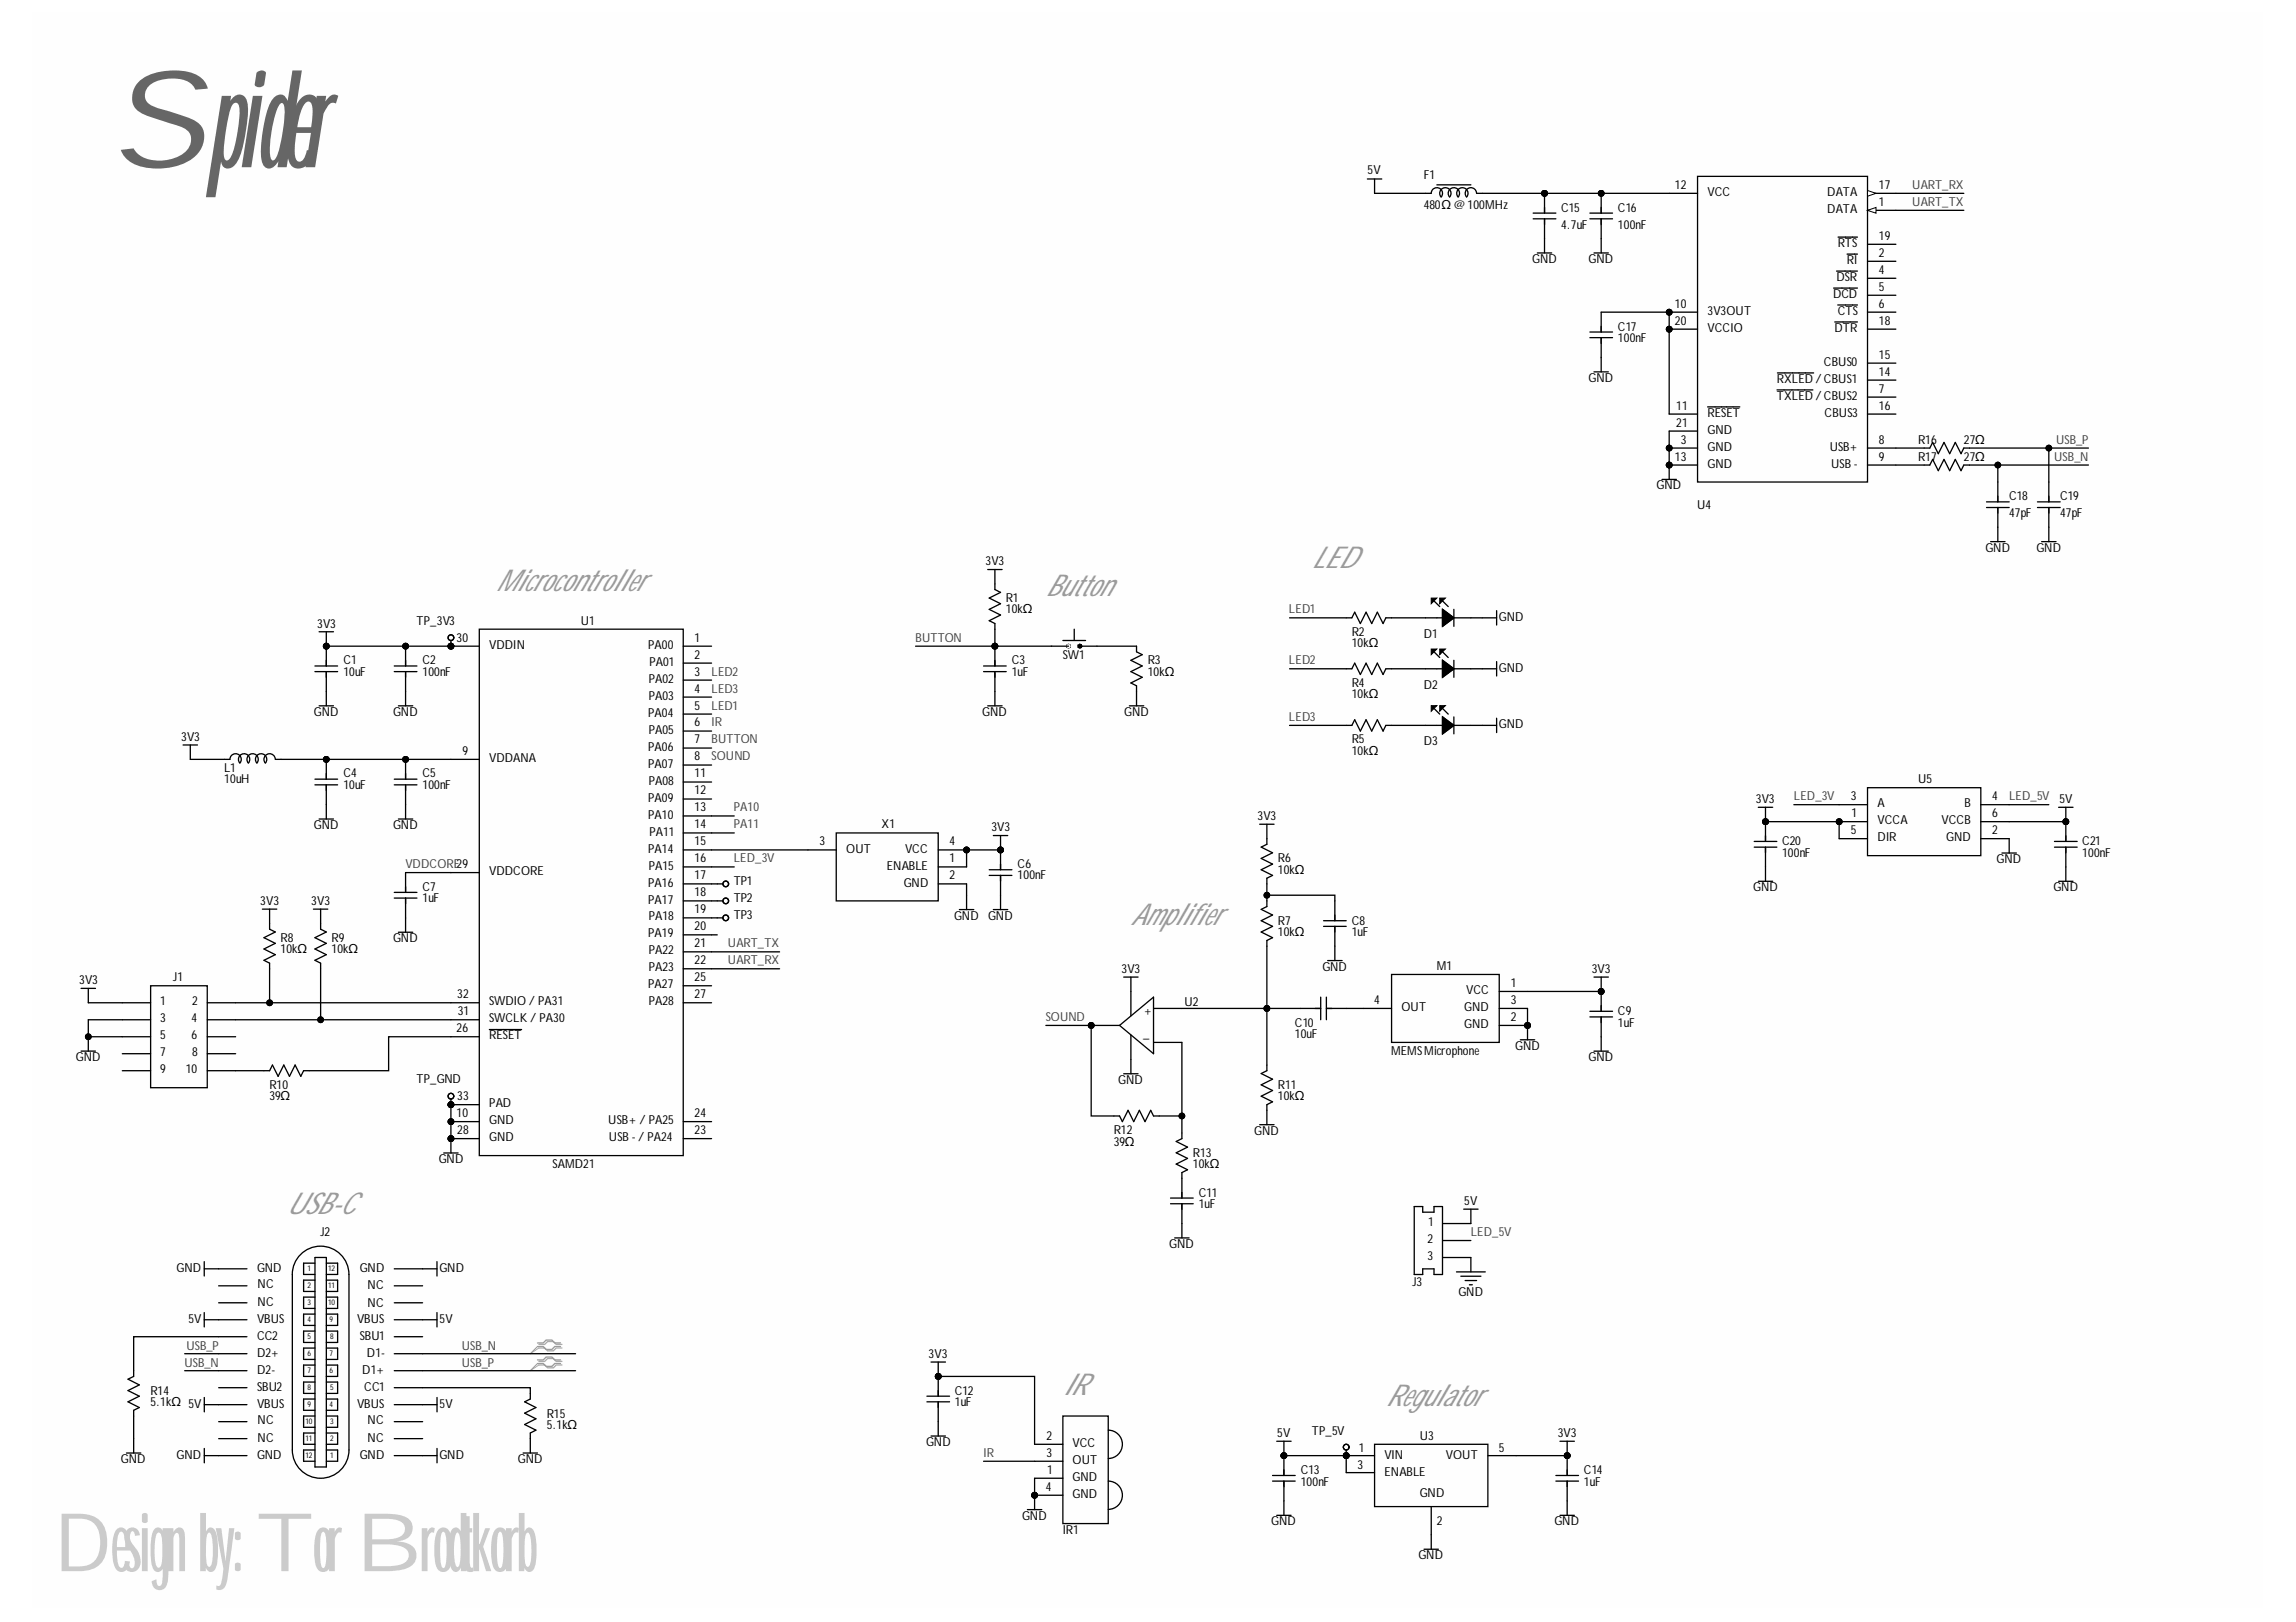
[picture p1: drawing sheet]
<svg xmlns="http://www.w3.org/2000/svg" width="297mm" height="210mm" viewBox="0 0 297 210" stroke-linecap="round" stroke-linejoin="round" font-family="sans-serif">
<defs><g id="words">
<text font-size="17.6" fill="#666" x="14.3" y="21.6">Spider</text>
<text font-size="10.5" fill="#cbcbcb" x="7" y="203.3">Designby:TorBrodtkorb</text>
<g font-size="3.9" fill="#999">
<text x="64.1" y="76.4">Microcontroller</text>
<text x="135.3" y="77.2">Button</text>
<text x="169.7" y="73.6">LED</text>
<text x="146.3" y="119.7">Amplifier</text>
<text x="37.1" y="157.1">USB-C</text>
<text x="137.5" y="180.5">IR</text>
<text x="179.3" y="181.9">Regulator</text>
</g>
<g font-size="1.6">
<text x="176.9" y="22.6">5V</text>
<text x="184.2" y="23.2">F1</text>
<text x="184.2" y="27.1">480Ω @ 100MHz</text>
<text x="202" y="29.6">4.7uF</text>
<text x="202" y="27.4">C15</text>
<text x="209.3" y="29.6">100nF</text>
<text x="209.3" y="27.4">C16</text>
<text x="216.7" y="24.4">12</text>
<text x="220.9" y="25.4">VCC</text>
<text x="236.4" y="27.6">DATA</text>
<text x="236.4" y="25.4">DATA</text>
<text x="243.1" y="26.6">1</text>
<text x="243.1" y="24.4">17</text>
<text x="198.2" y="34.1">GND</text>
<text x="205.5" y="34.1">GND</text>
<text x="237.7" y="32">RTS</text>
<text x="238.9" y="34.2">RI</text>
<text x="243.1" y="33.2">2</text>
<text x="243.1" y="35.4">4</text>
<text x="243.1" y="31">19</text>
<text x="216.7" y="39.8">10</text>
<text x="220.9" y="40.7">3V3OUT</text>
<text x="237.2" y="38.5">DCD</text>
<text x="237.6" y="36.4">DSR</text>
<text x="237.7" y="40.7">CTS</text>
<text x="243.1" y="37.6">5</text>
<text x="243.1" y="39.8">6</text>
<text x="209.3" y="44.2">100nF</text>
<text x="209.3" y="42.8">C17</text>
<text x="216.7" y="42">20</text>
<text x="220.9" y="42.9">VCCIO</text>
<text x="236" y="47.3">CBUS0</text>
<text x="237.3" y="42.9">DTR</text>
<text x="243.1" y="46.4">15</text>
<text x="243.1" y="42">18</text>
<text x="205.5" y="49.5">GND</text>
<text x="216.8" y="53">11</text>
<text x="220.9" y="53.9">RESET</text>
<text x="229.9" y="51.7">TXLED / CBUS2</text>
<text x="229.9" y="49.5">RXLED / CBUS1</text>
<text x="236.1" y="53.9">CBUS3</text>
<text x="243.1" y="50.8">7</text>
<text x="243.1" y="48.6">14</text>
<text x="243.1" y="53">16</text>
<text x="216.7" y="59.6">13</text>
<text x="216.8" y="55.2">21</text>
<text x="217.4" y="57.4">3</text>
<text x="220.9" y="58.3">GND</text>
<text x="220.9" y="56.1">GND</text>
<text x="236.7" y="58.3">USB+</text>
<text x="243.1" y="57.4">8</text>
<text x="243.1" y="59.6">9</text>
<text x="248.2" y="57.4">R16</text>
<text x="248.2" y="59.6">R17</text>
<text x="254.1" y="57.4">27Ω</text>
<text x="254.1" y="59.6">27Ω</text>
<text x="214.3" y="63.3">GND</text>
<text x="219.6" y="65.9">U4</text>
<text x="220.9" y="60.5">GND</text>
<text x="236.9" y="60.5">USB -</text>
<text x="259.9" y="64.8">C18</text>
<text x="266.5" y="64.8">C19</text>
<text x="256.9" y="71.4">GND</text>
<text x="259.9" y="67">47pF</text>
<text x="263.5" y="71.4">GND</text>
<text x="266.5" y="67">47pF</text>
<text x="127.5" y="73.1">3V3</text>
<text x="130.1" y="77.9">R1</text>
<text x="41" y="81.2">3V3</text>
<text x="53.9" y="80.9">TP_3V3</text>
<text x="59.1" y="83.1">30</text>
<text x="75.1" y="80.9">U1</text>
<text x="89.9" y="83.1">1</text>
<text x="130.1" y="79.4">10kΩ</text>
<text x="174.9" y="83.8">10kΩ</text>
<text x="174.9" y="82.3">R2</text>
<text x="184.2" y="82.5">D1</text>
<text x="193.9" y="80.3">GND</text>
<text x="44.4" y="87.5">10uF</text>
<text x="44.4" y="86">C1</text>
<text x="54.7" y="87.5">100nF</text>
<text x="54.7" y="86">C2</text>
<text x="63.3" y="84">VDDIN</text>
<text x="83.8" y="84">PA00</text>
<text x="83.9" y="88.4">PA02</text>
<text x="84" y="86.2">PA01</text>
<text x="89.9" y="85.3">2</text>
<text x="89.9" y="87.5">3</text>
<text x="89.9" y="89.7">4</text>
<text x="130.9" y="87.5">1uF</text>
<text x="130.9" y="86">C3</text>
<text x="137.5" y="85.3">SW1</text>
<text x="148.5" y="87.5">10kΩ</text>
<text x="148.5" y="86">R3</text>
<text x="174.9" y="88.9">R4</text>
<text x="184.2" y="89.1">D2</text>
<text x="193.9" y="86.9">GND</text>
<text x="23.4" y="95.9">3V3</text>
<text x="40.6" y="92.7">GND</text>
<text x="50.8" y="92.7">GND</text>
<text x="83.8" y="92.8">PA04</text>
<text x="83.9" y="90.6">PA03</text>
<text x="83.9" y="95">PA05</text>
<text x="89.9" y="91.9">5</text>
<text x="89.9" y="94">6</text>
<text x="127.1" y="92.7">GND</text>
<text x="145.4" y="92.7">GND</text>
<text x="174.9" y="90.4">10kΩ</text>
<text x="193.9" y="94.3">GND</text>
<text x="29" y="101.4">10uH</text>
<text x="29" y="99.9">L1</text>
<text x="44.4" y="100.6">C4</text>
<text x="54.7" y="100.6">C5</text>
<text x="59.8" y="97.7">9</text>
<text x="63.3" y="98.7">VDDANA</text>
<text x="83.8" y="97.1">PA06</text>
<text x="83.8" y="99.3">PA07</text>
<text x="83.9" y="101.5">PA08</text>
<text x="89.9" y="96.2">7</text>
<text x="89.9" y="98.4">8</text>
<text x="89.9" y="100.6">11</text>
<text x="174.9" y="97.7">10kΩ</text>
<text x="174.9" y="96.2">R5</text>
<text x="184.2" y="96.5">D3</text>
<text x="248.2" y="101.4">U5</text>
<text x="40.6" y="107.3">GND</text>
<text x="44.4" y="102.1">10uF</text>
<text x="50.8" y="107.3">GND</text>
<text x="54.7" y="102.1">100nF</text>
<text x="83.8" y="103.7">PA09</text>
<text x="83.8" y="105.9">PA10</text>
<text x="89.9" y="102.8">12</text>
<text x="89.9" y="105">13</text>
<text x="89.9" y="107.2">14</text>
<text x="114" y="107.2">X1</text>
<text x="128.3" y="107.5">3V3</text>
<text x="162.7" y="106.1">3V3</text>
<text x="227.2" y="103.9">3V3</text>
<text x="239.4" y="103.6">3</text>
<text x="239.4" y="108">5</text>
<text x="239.5" y="105.8">1</text>
<text x="242.9" y="106.7">VCCA</text>
<text x="242.9" y="104.5">A</text>
<text x="251.2" y="106.7">VCCB</text>
<text x="254.2" y="104.5">B</text>
<text x="257.7" y="108">2</text>
<text x="257.7" y="103.6">4</text>
<text x="257.7" y="105.8">6</text>
<text x="266.4" y="103.9">5V</text>
<text x="63.3" y="113.3">VDDCORE</text>
<text x="83.8" y="110.3">PA14</text>
<text x="83.9" y="112.5">PA15</text>
<text x="84" y="108.1">PA11</text>
<text x="89.9" y="109.4">15</text>
<text x="89.9" y="111.6">16</text>
<text x="89.9" y="113.8">17</text>
<text x="106" y="109.4">3</text>
<text x="109.5" y="110.3">OUT</text>
<text x="114.7" y="112.5">ENABLE</text>
<text x="117.1" y="110.3">VCC</text>
<text x="122.8" y="111.6">1</text>
<text x="122.8" y="109.4">4</text>
<text x="122.8" y="113.8">2</text>
<text x="131.6" y="113.8">100nF</text>
<text x="131.6" y="112.4">C6</text>
<text x="165.3" y="113.1">10kΩ</text>
<text x="165.3" y="111.6">R6</text>
<text x="230.6" y="110.9">100nF</text>
<text x="230.6" y="109.4">C20</text>
<text x="242.9" y="108.9">DIR</text>
<text x="251.8" y="108.9">GND</text>
<text x="258.3" y="111.7">GND</text>
<text x="269.4" y="110.9">100nF</text>
<text x="269.4" y="109.4">C21</text>
<text x="33.7" y="117.1">3V3</text>
<text x="40.3" y="117.1">3V3</text>
<text x="54.7" y="116.8">1uF</text>
<text x="54.7" y="115.3">C7</text>
<text x="83.8" y="114.7">PA16</text>
<text x="83.8" y="116.9">PA17</text>
<text x="83.9" y="119.1">PA18</text>
<text x="89.9" y="116">18</text>
<text x="89.9" y="118.2">19</text>
<text x="94.9" y="114.6">TP1</text>
<text x="94.9" y="116.8">TP2</text>
<text x="94.9" y="119">TP3</text>
<text x="116.9" y="114.7">GND</text>
<text x="123.4" y="119">GND</text>
<text x="127.8" y="119">GND</text>
<text x="165.3" y="119.7">R7</text>
<text x="174.9" y="119.7">C8</text>
<text x="226.8" y="115.3">GND</text>
<text x="265.7" y="115.3">GND</text>
<text x="36.3" y="123.3">10kΩ</text>
<text x="36.3" y="121.9">R8</text>
<text x="42.9" y="123.3">10kΩ</text>
<text x="42.9" y="121.9">R9</text>
<text x="50.8" y="121.9">GND</text>
<text x="83.8" y="121.3">PA19</text>
<text x="83.9" y="123.5">PA22</text>
<text x="83.9" y="125.7">PA23</text>
<text x="89.9" y="120.4">20</text>
<text x="89.9" y="122.6">21</text>
<text x="89.9" y="124.8">22</text>
<text x="145.1" y="125.9">3V3</text>
<text x="165.3" y="121.1">10kΩ</text>
<text x="171.1" y="125.6">GND</text>
<text x="174.9" y="121.1">1uF</text>
<text x="185.9" y="125.5">M1</text>
<text x="205.9" y="125.9">3V3</text>
<text x="10.2" y="127.3">3V3</text>
<text x="20.7" y="130.1">1</text>
<text x="22.4" y="127">J1</text>
<text x="24.9" y="130.1">2</text>
<text x="59.1" y="129.2">32</text>
<text x="59.2" y="131.4">31</text>
<text x="63.3" y="130.1">SWDIO / PA31</text>
<text x="83.8" y="127.9">PA27</text>
<text x="83.9" y="130.1">PA28</text>
<text x="89.9" y="127">25</text>
<text x="89.9" y="129.2">27</text>
<text x="148" y="131.3">+</text>
<text x="153.2" y="130.2">U2</text>
<text x="177.8" y="129.9">4</text>
<text x="181.3" y="130.9">OUT</text>
<text x="189.4" y="130.9">GND</text>
<text x="189.7" y="128.7">VCC</text>
<text x="195.4" y="127.7">1</text>
<text x="195.4" y="129.9">3</text>
<text x="209.3" y="131.4">C9</text>
<text x="9.8" y="137.3">GND</text>
<text x="20.7" y="132.3">3</text>
<text x="20.7" y="134.5">5</text>
<text x="20.7" y="136.7">7</text>
<text x="24.8" y="132.3">4</text>
<text x="24.8" y="134.5">6</text>
<text x="24.9" y="136.7">8</text>
<text x="59.1" y="133.6">26</text>
<text x="63.3" y="134.5">RESET</text>
<text x="63.3" y="132.3">SWCLK / PA30</text>
<text x="147.9" y="134.3">_</text>
<text x="167.5" y="134.3">10uF</text>
<text x="167.5" y="132.9">C10</text>
<text x="180" y="136.5">MEMSMicrophone</text>
<text x="189.4" y="133.1">GND</text>
<text x="195.4" y="132.1">2</text>
<text x="196" y="135.9">GND</text>
<text x="205.5" y="137.3">GND</text>
<text x="209.3" y="132.9">1uF</text>
<text x="20.7" y="138.9">9</text>
<text x="24" y="138.9">10</text>
<text x="34.9" y="142.4">39Ω</text>
<text x="34.9" y="140.9">R10</text>
<text x="53.9" y="140.2">TP_GND</text>
<text x="59.1" y="142.4">33</text>
<text x="63.3" y="143.3">PAD</text>
<text x="144.7" y="140.3">GND</text>
<text x="165.3" y="142.4">10kΩ</text>
<text x="165.3" y="140.9">R11</text>
<text x="59.1" y="144.6">10</text>
<text x="59.1" y="146.8">28</text>
<text x="63.3" y="145.5">GND</text>
<text x="63.3" y="147.7">GND</text>
<text x="78.7" y="145.5">USB+ / PA25</text>
<text x="78.8" y="147.7">USB - / PA24</text>
<text x="89.9" y="146.8">23</text>
<text x="89.9" y="144.6">24</text>
<text x="144.1" y="148.3">39Ω</text>
<text x="144.1" y="146.8">R12</text>
<text x="154.3" y="149.7">R13</text>
<text x="162.3" y="146.9">GND</text>
<text x="56.8" y="150.5">GND</text>
<text x="71.5" y="151.2">SAMD21</text>
<text x="154.3" y="151.2">10kΩ</text>
<text x="155.1" y="154.9">C11</text>
<text x="189.4" y="155.9">5V</text>
<text x="41.5" y="160">J2</text>
<text x="151.3" y="161.5">GND</text>
<text x="155.1" y="156.3">1uF</text>
<text x="184.7" y="160.9">2</text>
<text x="184.8" y="158.7">1</text>
<text x="22.8" y="164.6">GND</text>
<text x="33.3" y="164.6">GND</text>
<text x="33.3" y="166.7">NC</text>
<text x="46.5" y="164.6">GND</text>
<text x="47.5" y="166.8">NC</text>
<text x="56.9" y="164.6">GND</text>
<text x="182.7" y="166.4">J3</text>
<text x="184.7" y="163.1">3</text>
<text x="188.7" y="167.7">GND</text>
<text x="24.4" y="171.2">5V</text>
<text x="33.3" y="171.2">VBUS</text>
<text x="33.3" y="173.4">CC2</text>
<text x="33.3" y="169">NC</text>
<text x="46.2" y="171.2">VBUS</text>
<text x="46.5" y="173.4">SBU1</text>
<text x="47.5" y="169.1">NC</text>
<text x="56.9" y="171.2">5V</text>
<text x="33.3" y="175.6">D2+</text>
<text x="33.3" y="177.8">D2-</text>
<text x="33.3" y="180">SBU2</text>
<text x="46.9" y="177.8">D1+</text>
<text x="47.1" y="180">CC1</text>
<text x="47.5" y="175.6">D1-</text>
<text x="120.1" y="175.7">3V3</text>
<text x="19.5" y="181.9">5.1kΩ 5V</text>
<text x="19.5" y="180.5">R14</text>
<text x="33.3" y="182.2">VBUS</text>
<text x="33.3" y="184.3">NC</text>
<text x="46.2" y="182.2">VBUS</text>
<text x="47.5" y="184.3">NC</text>
<text x="56.9" y="182.2">5V</text>
<text x="70.7" y="184.9">5.1kΩ</text>
<text x="70.7" y="183.5">R15</text>
<text x="123.5" y="181.9">1uF</text>
<text x="123.5" y="180.5">C12</text>
<text x="165.2" y="186">5V</text>
<text x="169.7" y="185.7">TP_5V</text>
<text x="201.5" y="186">3V3</text>
<text x="15.7" y="189.4">GND</text>
<text x="22.8" y="188.8">GND</text>
<text x="33.3" y="188.8">GND</text>
<text x="33.3" y="186.6">NC</text>
<text x="46.5" y="188.8">GND</text>
<text x="47.5" y="186.6">NC</text>
<text x="56.9" y="188.8">GND</text>
<text x="67" y="189.4">GND</text>
<text x="119.8" y="187.2">GND</text>
<text x="135.4" y="186.3">2</text>
<text x="135.4" y="188.5">3</text>
<text x="135.5" y="190.7">1</text>
<text x="138.8" y="191.7">GND</text>
<text x="138.8" y="187.3">VCC</text>
<text x="138.8" y="189.5">OUT</text>
<text x="168.3" y="190.7">C13</text>
<text x="175.6" y="190.1">3</text>
<text x="175.8" y="187.9">1</text>
<text x="179.1" y="188.8">VIN</text>
<text x="179.1" y="191">ENABLE</text>
<text x="183.7" y="186.3">U3</text>
<text x="187.1" y="188.8">VOUT</text>
<text x="193.9" y="187.9">5</text>
<text x="204.9" y="190.7">C14</text>
<text x="132.2" y="196.6">GND</text>
<text x="135.3" y="192.9">4</text>
<text x="138.8" y="193.9">GND</text>
<text x="164.5" y="197.4">GND</text>
<text x="168.3" y="192.3">100nF</text>
<text x="183.7" y="193.7">GND</text>
<text x="185.9" y="197.3">2</text>
<text x="201.1" y="197.4">GND</text>
<text x="204.9" y="192.3">1uF</text>
<text x="137.5" y="198.5">IR1</text>
<text x="183.5" y="201.8">GND</text>
</g>
<g font-size="1.6" fill="#434343">
<text x="247.4" y="24.4">UART_RX</text>
<text x="247.4" y="26.6">UART_TX</text>
<text x="265.7" y="59.6">USB_N</text>
<text x="266" y="57.4">USB_P</text>
<text x="118.4" y="83.1">BUTTON</text>
<text x="166.8" y="79.4">LED1</text>
<text x="92.1" y="89.7">LED3</text>
<text x="92.1" y="87.5">LED2</text>
<text x="166.8" y="86">LED2</text>
<text x="92.1" y="94">IR</text>
<text x="92.1" y="91.9">LED1</text>
<text x="166.8" y="93.3">LED3</text>
<text x="92.1" y="96.2">BUTTON</text>
<text x="92.1" y="98.4">SOUND</text>
<text x="94.9" y="105">PA10</text>
<text x="94.9" y="107.2">PA11</text>
<text x="232.1" y="103.6">LED_3V</text>
<text x="259.9" y="103.6">LED_5V</text>
<text x="52.5" y="112.4">VDDCORE29</text>
<text x="94.9" y="111.6">LED_3V</text>
<text x="94.2" y="122.6">UART_TX</text>
<text x="94.2" y="124.8">UART_RX</text>
<text x="135.3" y="132.1">SOUND</text>
<text x="190.3" y="160">LED_5V</text>
<text x="23.9" y="176.9">USB_N</text>
<text x="24.1" y="174.7">USB_P</text>
<text x="59.7" y="174.7">USB_N</text>
<text x="59.7" y="176.9">USB_P</text>
<text x="127.2" y="188.5">IR</text>
</g>
<g font-size="1">
<text x="39.8" y="164.4">1</text>
<text x="39.8" y="166.6">2</text>
<text x="42.5" y="164.4">12</text>
<text x="42.5" y="166.6">11</text>
<text x="39.8" y="168.8">3</text>
<text x="39.8" y="171">4</text>
<text x="39.8" y="173.2">5</text>
<text x="42.5" y="168.8">10</text>
<text x="42.6" y="171">9</text>
<text x="42.7" y="173.2">8</text>
<text x="39.8" y="175.4">6</text>
<text x="39.8" y="177.6">7</text>
<text x="39.8" y="179.8">8</text>
<text x="42.6" y="175.4">7</text>
<text x="42.6" y="177.6">6</text>
<text x="42.7" y="179.8">5</text>
<text x="39.5" y="184.2">10</text>
<text x="39.8" y="182">9</text>
<text x="42.6" y="182">4</text>
<text x="42.7" y="184.2">3</text>
<text x="39.5" y="186.4">11</text>
<text x="39.5" y="188.6">12</text>
<text x="42.7" y="186.4">2</text>
<text x="42.7" y="188.6">1</text>
</g>
</g></defs>
<g fill="#fefefe">
<path d="M4.1 1.6h288.6v206.5h-288.6z" fill-rule="evenodd"/>
<path d="M4.1 1.6h288.6v206.5h-288.6z" fill-rule="evenodd"/>
</g>
<g fill="#000">
<circle cx="215.9" cy="58" r=".37"/>
<circle cx="215.9" cy="40.4" r=".37"/>
<circle cx="215.9" cy="42.6" r=".37"/>
<circle cx="215.9" cy="60.2" r=".37"/>
<circle cx="42.2" cy="98.3" r=".37"/>
<circle cx="42.2" cy="83.6" r=".37"/>
<circle cx="52.5" cy="98.3" r=".37"/>
<circle cx="52.5" cy="83.6" r=".37"/>
<circle cx="58.3" cy="83.6" r=".37"/>
<circle cx="128.7" cy="83.6" r=".37"/>
<circle cx="125" cy="110" r=".37"/>
<circle cx="129.4" cy="110" r=".37"/>
<circle cx="11.4" cy="134.2" r=".37"/>
<circle cx="141.2" cy="132.7" r=".37"/>
<circle cx="197.6" cy="132.7" r=".37"/>
<circle cx="207.1" cy="128.3" r=".37"/>
<circle cx="58.3" cy="143" r=".37"/>
<circle cx="58.3" cy="145.2" r=".37"/>
<circle cx="58.3" cy="147.3" r=".37"/>
<circle cx="121.4" cy="178.1" r=".37"/>
<circle cx="133.8" cy="193.5" r=".37"/>
<circle cx="166.1" cy="188.4" r=".37"/>
<circle cx="174.2" cy="188.4" r=".37"/>
<circle cx="202.7" cy="188.4" r=".37"/>
</g>
<g fill="none" stroke="#000" stroke-width=".13">
<path d="M185.2 77.4h.7l-.7 .7zM186.3 77.4h.7l-.7 .7zM185.2 84h.7l-.7 .7zM185.2 91.3h.7l-.7 .7zM186.3 84h.7l-.7 .7zM186.3 91.3h.7l-.7 .7z"/>
<circle cx="215.9" cy="58" r=".37"/>
<circle cx="215.9" cy="40.4" r=".37"/>
<circle cx="215.9" cy="42.6" r=".37"/>
<circle cx="215.9" cy="60.2" r=".37"/>
<circle cx="42.2" cy="98.3" r=".37"/>
<circle cx="42.2" cy="83.6" r=".37"/>
<circle cx="52.5" cy="98.3" r=".37"/>
<circle cx="52.5" cy="83.6" r=".37"/>
<circle cx="58.3" cy="83.6" r=".37"/>
<circle cx="128.7" cy="83.6" r=".37"/>
<circle cx="125" cy="110" r=".37"/>
<circle cx="129.4" cy="110" r=".37"/>
<circle cx="11.4" cy="134.2" r=".37"/>
<circle cx="141.2" cy="132.7" r=".37"/>
<circle cx="197.6" cy="132.7" r=".37"/>
<circle cx="207.1" cy="128.3" r=".37"/>
<circle cx="58.3" cy="143" r=".37"/>
<circle cx="58.3" cy="145.2" r=".37"/>
<circle cx="58.3" cy="147.3" r=".37"/>
<circle cx="121.4" cy="178.1" r=".37"/>
<circle cx="133.8" cy="193.5" r=".37"/>
<circle cx="166.1" cy="188.4" r=".37"/>
<circle cx="174.2" cy="188.4" r=".37"/>
<circle cx="202.7" cy="188.4" r=".37"/>
</g>
<g fill="none" stroke="#000" stroke-width=".17">
<path d="M215.9 25h3.7M219.6 22.8h22v39.6h-22zM237.2 37.3h3.1M237.6 35.1h2.7M237.8 39.5h2.5M237.8 30.7h2.5M239 32.9h1.3M241.6 27.2h3.7M241.6 33.8h3.7M241.6 36h3.7M241.6 38.2h3.7M241.6 25h3.7"/>
<path d="M241.6 31.6h3.7M215.9 58h3.7M215.9 40.4h3.7M215.9 53.6h3.7M215.9 42.6h3.7M215.9 55.8h3.7M220.9 52.7h4.2M229.9 50.5h4.6M229.9 48.3h4.7M237.4 41.7h2.9M241.6 58h3.7M241.6 40.4h3.7"/>
<path d="M241.6 51.4h3.7M241.6 53.6h3.7M241.6 49.2h3.7M241.6 47h3.7M241.6 42.6h3.7M127.8 73.7h1.8M128.7 73.7v2.6l.7 .4-1.4 .7 1.4 .7-1.4 .8 1.4 .7-1.4 .7 .7 .4v.7M174.2 80h.7l.4-.8 .7 1.5 .7-1.5 .8 1.5 .7-1.5 .7 1.5 .4-.7h.7M184.4 80h2.2M185.5 77.8l.8 .7M186.6 78.9l1.5 1.1-1.5 1.1zM186.6 77.8l.8 .7"/>
<path d="M188.1 80h2.2M188.1 78.9v2.2M191.8 80h1.8M193.6 79v1.9M215.9 60.2h3.7M241.6 60.2h3.7M23.7 96.4h1.9M24.6 96.4v1.9M29 98.3h.7a.73 .73 0 0 1 1-.7 .73 .73 0 0 1 .3 1.1M31 98.7a.73 .73 0 0 1 .1-1 .73 .73 0 0 1 1 0 .73 .73 0 0 1 0 1M32.1 98.7a.73 .73 0 0 1 .1-1 .73 .73 0 0 1 1 0 .73 .73 0 0 1 0 1M33.2 98.7a.73 .73 0 0 1 .1-1 .73 .73 0 0 1 1 0 .73 .73 0 0 1 0 1"/>
<path d="M35.6 98.2a.73 .73 0 0 0-1-.6 .73 .73 0 0 0-.3 1.1M35.6 98.3h.7M40.7 86.2h3M40.7 86.9h3M41.3 91.3h1.8M41.3 81.8h1.8M42.2 81.8v4.4M42.2 86.9v4.4M42.2 98.3v2.5M51 86.2h2.9M51 86.9h2.9M51.5 91.3h1.9"/>
<path d="M52.5 83.6v2.6M52.5 86.9v4.4M52.5 98.3v2.5M58.3 83.6h3.7M58.3 98.3h3.7M62 81.4h26.4v68.1h-26.4zM88.4 83.6h3.7M88.4 85.8h3.7M88.4 88h3.7M88.4 90.2h3.7M88.4 92.4h3.7M88.4 94.6h3.7"/>
<path d="M88.4 96.8h3.7M88.4 99h3.7M127.2 86.2h3M127.2 86.9h3M127.8 91.3h1.8M128.7 83.6v2.6M128.7 86.9v4.4M136 83.6h2.2M137.5 82.9h2.9M139 81.4v1.5M139.7 83.6h2.2M146.1 91.3h1.9"/>
<path d="M147 83.6v.8l.8 .3-1.5 .7 1.5 .8-1.5 .7 1.5 .7-1.5 .8 .7 .3v2.6M174.2 86.5h.7l.4-.7 .7 1.5 .7-1.5 .8 1.5 .7-1.5 .7 1.5 .4-.8h.7M174.2 93.9h.7l.4-.8 .7 1.5 .7-1.5 .8 1.5 .7-1.5 .7 1.5 .4-.7h.7M184.4 86.5h2.2M184.4 93.9h2.2M185.5 84.4l.8 .7M185.5 91.7l.8 .7M186.6 85.4l1.5 1.1-1.5 1.1zM186.6 92.8l1.5 1.1-1.5 1.1zM186.6 84.4l.8 .7M186.6 91.7l.8 .7M188.1 85.4v2.2"/>
<path d="M188.1 92.8v2.2M188.1 86.5h2.2M188.1 93.9h2.2M191.8 86.5h1.8M191.8 93.9h1.8M193.6 85.6v1.9M193.6 92.9v1.9M33.9 117.7h1.9M34.9 117.7v2.5l.7 .4-1.5 .7 1.5 .8-1.5 .7 1.5 .7-1.5 .8 .8 .3v.8M40.5 117.7h1.9M40.7 100.8h3M40.7 101.6h3"/>
<path d="M41.3 106h1.8M41.5 117.7v2.5l.7 .4-1.5 .7 1.5 .8-1.5 .7 1.5 .7-1.5 .8 .8 .3v.8M42.2 101.6v4.4M51 100.8h2.9M51 101.6h2.9M51 115.5h2.9M51 116.2h2.9M51.5 106h1.9M52.5 101.6v4.4M52.5 112.9v2.6M52.5 116.2v4.4M58.3 112.9h3.7"/>
<path d="M88.4 101.2h3.7M88.4 103.4h3.7M88.4 105.6h3.7M88.4 107.8h3.7M88.4 110h3.7M88.4 112.2h3.7M88.4 114.4h3.7M88.4 116.6h3.7M88.4 118.8h3.7M104.5 110h3.7M108.2 107.8h13.2v8.8h-13.2zM121.4 110h3.6"/>
<path d="M121.4 112.2h3.6M121.4 114.4h3.6M124.1 117.7h1.9M125 115.8v1.9M128 112.6h2.9M128 113.3h2.9M128.5 108.1h1.9M128.5 117.7h1.9M129.4 108.1v4.5M129.4 113.3v4.4M163 106.7h1.8M163.9 106.7v2.6l-.7 .3 1.4 .8-1.4 .7 1.4 .7-1.4 .8 1.4 .7-.7 .4v.7"/>
<path d="M163.9 116.6v.7l-.7 .4 1.4 .7-1.4 .7 1.4 .8-1.4 .7 1.4 .7-.7 .4v.7M171.2 119.2h3M171.2 119.9h3M172.7 116.6v2.5M172.7 119.9v4.4M10.5 127.9h1.9M10.5 136h1.9M11.4 127.9v1.9M11.4 134.2v1.8M15.8 134.2h3.7M15.8 129.8h3.7M15.8 132h3.7"/>
<path d="M15.8 136.4h3.7M15.8 138.6h3.7M19.5 127.6h7.3v13.2h-7.3zM26.8 134.2h3.7M26.8 129.8h3.7M26.8 132h3.7M26.8 136.4h3.7M26.8 138.6h3.7M34.1 138.6h.8l.3-.8 .8 1.5 .7-1.5 .7 1.5 .8-1.5 .7 1.5 .4-.7h.7M51.5 120.6h1.9M58.3 134.2h3.7M58.3 129.8h3.7"/>
<path d="M58.3 132h3.7M63.3 133.2h4.2M88.4 121h3.7M88.4 123.2h3.7M88.4 125.4h3.7M88.4 127.6h3.7M88.4 129.8h3.7M141.2 132.7h3.6M144.8 132.7l4.4-3.7v7.4zM145.4 126.4h1.8M145.4 139h1.8M146.3 126.4v5.1"/>
<path d="M146.3 133.9v5.1M149.2 130.5h3.7M149.2 134.9h3.7M163.9 137.8v.8l-.7 .3 1.4 .8-1.4 .7 1.4 .7-1.4 .8 1.4 .7-.7 .4v2.5M168.3 130.5h2.6M170.9 129v3M171.6 130.5h2.6M171.6 129v3M171.8 124.3h1.8M176.4 130.5h3.6M180 126.1h14v8.8h-14zM194 128.3h3.6"/>
<path d="M194 130.5h3.6M194 132.7h3.6v1.9M196.7 134.6h1.8M205.7 130.9h2.9M205.7 131.6h2.9M206.2 136h1.9M206.2 126.4h1.9M207.1 126.4v4.5M207.1 131.6v4.4M57.4 149.2h1.9M58.3 145.1h3.7M58.3 143h3.7"/>
<path d="M62 147.3h-3.7v1.9M88.4 145.1h3.7M88.4 147.3h3.7M144.1 144.4h.7l.4 .7 .7-1.4 .8 1.4 .7-1.4 .7 1.4 .8-1.4 .3 .7h.8M151.4 155h3M151.4 155.8h3M152.9 146.6v.7l-.7 .4 1.4 .7-1.4 .8 1.4 .7-1.4 .7 1.4 .8-.7 .3v3.3M152.9 155.8v4.4M163 145.5h1.8M183 156.1h1.1v.8h1.4v-.8h1.1v8.8h-1.1v-.7h-1.4v.7h-1.1zM189.4 156.5h1.8M190.3 156.5v1.8h-3.7"/>
<path d="M17.3 177.4v.7l-.7 .4 1.4 .7-1.4 .8 1.4 .7-1.4 .7 1.4 .7-.7 .4v.7M26.4 170.8h5.5M26.4 164.2h5.5M26.4 163.3v1.8M26.4 169.9v1.8M28.3 166.4h3.6M28.3 168.6h3.6M28.3 179.6h3.6M28.3 177.4h3.6M28.3 175.2h3.6M28.3 173h3.6M38.9 162.3a3.7 3.7 0 0 1 4-.8 3.7 3.7 0 0 1 2.2 3.4v22.7a3.7 3.7 0 0 1-3.6 3.7 3.7 3.7 0 0 1-3.7-3.7v-22.7a3.7 3.7 0 0 1 1.1-2.6z"/>
<path d="M40.7 163.5h-1.4v1.4h1.4M40.7 165.7h-1.4v1.4h1.4M40.7 167.9h-1.4v1.4h1.4M40.7 170.1h-1.4v1.4h1.4M40.7 172.3h-1.4v1.4h1.4M40.7 162.7h1.5M40.7 174.5h-1.4v1.4h1.4M40.7 176.7h-1.4v1.4h1.4M40.7 178.9h-1.4v1.4h1.4M40.7 162.7v27.1h1.5v-27.1M42.2 163.5h1.5v1.4h-1.5M42.2 165.7h1.5v1.4h-1.5"/>
<path d="M42.2 167.9h1.5v1.4h-1.5M42.2 170.1h1.5v1.4h-1.5M42.2 172.3h1.5v1.4h-1.5M42.2 174.5h1.5v1.4h-1.5M42.2 176.7h1.5v1.4h-1.5M42.2 178.9h1.5v1.4h-1.5M51 179.6h3.7M51 177.4h3.7M51 175.2h3.7M51 173h3.7M51 170.8h5.5M51 164.2h5.5"/>
<path d="M51 166.4h3.7M51 168.6h3.7M56.5 163.3v1.8M56.5 169.9v1.8M120.4 176.3h1.9M121.4 176.3v4.4M152 160.2h1.8M186.6 162.7h3.7v1.9M186.6 160.5h3.7M188.4 164.6h3.8M189 165.2h2.6M189.5 165.7h1.5"/>
<path d="M190.1 166.3h.4M16.4 188h1.8M17.3 186.2v1.8M26.4 188.4h5.5M26.4 181.8h5.5M26.4 180.8v1.9M26.4 187.4v1.9M28.3 184h3.6M28.3 186.2h3.6M40.7 181h-1.4v1.5h1.4M40.7 183.2h-1.4v1.5h1.4M40.7 185.4h-1.4v1.5h1.4"/>
<path d="M40.7 187.6h-1.4v1.5h1.4M42.2 181h1.5v1.5h-1.5M42.2 183.2h1.5v1.5h-1.5M42.2 185.4h1.5v1.5h-1.5M42.2 187.6h1.5v1.5h-1.5M51 188.4h5.5M51 181.8h5.5M51 184h3.7M51 186.2h3.7M56.5 180.8v1.9M56.5 187.4v1.9M67.7 188h1.8"/>
<path d="M68.6 180.3v.7l-.7 .4 1.4 .7-1.4 .8 1.4 .7-1.4 .7 1.4 .8-.7 .3v2.6M119.9 180.7h2.9M119.9 181.4h2.9M120.4 185.8h1.9M121.4 181.4v4.4M132.9 195.4h1.9M133.8 186.9h3.7M133.8 189.1h3.7M133.8 191.3h3.7M137.5 183.2h5.9v14h-5.9zM137.5 193.5h-3.7v1.9M143.4 185.1a1.83 1.83 0 0 1 1.8 1.8 1.83 1.83 0 0 1-1.8 1.8"/>
<path d="M143.4 191.7a1.83 1.83 0 0 1 1.8 1.8 1.83 1.83 0 0 1-1.8 1.8M164.6 190.9h3M164.6 191.7h3M165.2 196.1h1.8M165.2 186.5h1.8M166.1 186.5v4.4M166.1 191.7v4.4M174.2 188.4h3.6M174.2 190.6h3.6M177.8 186.9h14.7v8.1h-14.7zM185.2 195v5.5M192.5 188.4h3.7"/>
<path d="M201.3 190.9h2.9M201.3 191.7h2.9M201.8 196.1h1.9M201.8 186.5h1.9M202.7 186.5v4.4M202.7 191.7v4.4M184.2 200.5h1.9"/>
</g>
<path d="M138.2 83.6h.1M139.7 83.6h.1" fill="none" stroke="#000" stroke-width=".59"/>
<path d="M69.7 174h.8l.3-.4h.8l.4 .4h.7M69.7 174.4h.8l.3 .4h.8l.4-.4h.7M69.7 176.2h.8l.3-.4h.8l.4 .4h.7M69.7 176.6h.8l.3 .4h.8l.4-.4h.7" fill="none" stroke="#acacac" stroke-width=".17"/>
<path d="M69.7 174.4l-1.1 .8M69.7 176.6l-1.1 .8" fill="none" stroke="#acacac" stroke-width=".13"/>
<path d="M69.5 173.8h.8l.4-.4h.7l.4 .4h.7M69.5 174.3h.8l.4 .3h.7l.4-.3h.7M69.5 176h.8l.4-.4h.7l.4 .4h.7M69.5 176.5h.8l.4 .3h.7l.4-.3h.7" fill="none" stroke="#999" stroke-width=".17"/>
<path d="M69.5 174.3l-.9 .9M69.5 176.5l-.9 .9" fill="none" stroke="#999" stroke-width=".13"/>
<path d="M185.2 77.4h.7l-.7 .7zM186.3 77.4h.7l-.7 .7zM185.2 84h.7l-.7 .7zM185.2 91.3h.7l-.7 .7zM186.6 78.9l1.5 1.1-1.5 1.1zM186.6 85.4l1.5 1.1-1.5 1.1zM186.6 92.8l1.5 1.1-1.5 1.1zM186.3 84h.7l-.7 .7zM186.3 91.3h.7l-.7 .7z" fill="#000"/>
<path d="M241.6 24.7l1.1 .3-1.1 .4z" fill="#fefefe"/>
<path d="M241.6 24.7l1.1 .3-1.1 .4z" fill="none" stroke="#000" stroke-width=".13"/>
<path d="M241.6 27.2l1.1-.4v.8z" fill="#fefefe"/>
<g fill="none" stroke="#000" stroke-width=".13">
<path d="M241.6 27.2l1.1-.4v.8z"/>
<circle cx="199.8" cy="25" r=".37"/>
<circle cx="207.1" cy="25" r=".37"/>
<circle cx="215.9" cy="58" r=".37"/>
<circle cx="215.9" cy="40.4" r=".37"/>
<circle cx="215.9" cy="42.6" r=".37"/>
<circle cx="265.1" cy="58" r=".37"/>
<circle cx="215.9" cy="60.2" r=".37"/>
<circle cx="258.5" cy="60.2" r=".37"/>
<circle cx="42.2" cy="98.3" r=".37"/>
<circle cx="42.2" cy="83.6" r=".37"/>
<circle cx="52.5" cy="98.3" r=".37"/>
<circle cx="52.5" cy="83.6" r=".37"/>
<circle cx="58.3" cy="83.6" r=".37"/>
<circle cx="128.7" cy="83.6" r=".37"/>
<circle cx="125" cy="110" r=".37"/>
<circle cx="129.4" cy="110" r=".37"/>
<circle cx="163.9" cy="115.9" r=".37"/>
<circle cx="228.4" cy="106.3" r=".37"/>
<circle cx="237.9" cy="106.3" r=".37"/>
<circle cx="267.3" cy="106.3" r=".37"/>
<circle cx="11.4" cy="134.2" r=".37"/>
<circle cx="34.9" cy="129.8" r=".37"/>
<circle cx="41.5" cy="132" r=".37"/>
<circle cx="141.2" cy="132.7" r=".37"/>
<circle cx="163.9" cy="130.5" r=".37"/>
<circle cx="197.6" cy="132.7" r=".37"/>
<circle cx="207.1" cy="128.3" r=".37"/>
<circle cx="58.3" cy="143" r=".37"/>
<circle cx="58.3" cy="145.2" r=".37"/>
<circle cx="58.3" cy="147.3" r=".37"/>
<circle cx="152.9" cy="144.4" r=".37"/>
<circle cx="121.4" cy="178.1" r=".37"/>
<circle cx="133.8" cy="193.5" r=".37"/>
<circle cx="166.1" cy="188.4" r=".37"/>
<circle cx="174.2" cy="188.4" r=".37"/>
<circle cx="202.7" cy="188.4" r=".37"/>
</g>
<g fill="none" stroke="#000" stroke-width=".17">
<path d="M176.9 23.2h1.9M177.8 23.2v1.8h7.4M185.2 25a.73 .73 0 0 1 .9-.7 .73 .73 0 0 1 .4 1.2M185.9 23.9h4.4M186.4 25.5a.73 .73 0 0 1 .1-1 .73 .73 0 0 1 1 0 .73 .73 0 0 1 .1 1M187.5 25.5a.73 .73 0 0 1 .1-1 .73 .73 0 0 1 1 0 .73 .73 0 0 1 .1 1M188.6 25.5a.73 .73 0 0 1 .1-1 .73 .73 0 0 1 1 0 .73 .73 0 0 1 .1 1M191 25a.73 .73 0 0 0-1-.7 .73 .73 0 0 0-.3 1.2M191 25h8.8M198.3 27.6h3M198.3 28.3h3M198.9 32.7h1.8"/>
<path d="M199.8 25h16.1M199.8 25v2.6M199.8 28.3v4.4M205.7 27.6h2.9M205.7 28.3h2.9M206.2 32.7h1.9M207.1 25v2.6M207.1 28.3v4.4M245.3 25h8.8M245.3 27.2h8.8M205.7 43h2.9M205.7 43.7h2.9"/>
<path d="M206.2 48.1h1.9M207.1 43v-2.6h8.8v13.2M207.1 43.7v4.4M215.9 55.8v6.2M245.3 58h4.4l.3-.7 .8 1.4 .7-1.4 .7 1.4 .8-1.4 .7 1.4 .4-.7h16.1M265.1 58v6.9M166.8 80h7.4M180 80h4.4M190.3 80h1.5M215 62h1.9M245.3 60.2h4.4l.3-.7 .8 1.4 .7-1.4 .7 1.4 .8-1.4 .7 1.4 .4-.7h16.1M257 64.9h2.9"/>
<path d="M257 65.7h2.9M257.5 70.1h1.9M258.5 60.2v4.7M258.5 65.7v4.4M263.6 64.9h2.9M263.6 65.7h2.9M264.1 70.1h1.9M265.1 65.7v4.4M24.6 98.3h4.4M36.3 98.3h22M58.3 82.9v.7h-16.1M118.4 83.6h10.3"/>
<path d="M128.7 81.4v2.2h7.3M141.9 83.6h5.1M166.8 86.5h7.4M166.8 93.9h7.4M180 86.5h4.4M180 93.9h4.4M190.3 86.5h1.5M190.3 93.9h1.5M52.5 112.9h5.8M92.1 114.4h1.4M92.1 116.6h1.4M92.1 118.8h1.4"/>
<path d="M92.1 110h12.4M92.1 112.2h2.9M92.1 105.6h2.9M92.1 107.8h2.9M125 114.4v1.4M129.4 110h-4.4v2.2M163.9 116.6v-.8h8.8v.8M163.9 114.4v1.4M226.9 108.9h3M226.9 109.6h3M227.5 114h1.8M227.5 104.5h1.8"/>
<path d="M228.4 106.3h9.5v2.2h3.7M228.4 104.5v4.4M228.4 109.6v4.4M232.1 104.1h9.5M237.9 106.3h3.7M241.6 101.9h14.7v8.8h-14.7zM256.3 106.3h11M256.3 108.5h3.6v1.9M256.3 104.1h8.8M259 110.4h1.9M265.8 108.9h2.9M265.8 109.6h2.9"/>
<path d="M266.3 114h1.9M266.3 104.5h1.9M267.3 104.5v4.4M267.3 109.6v4.4M11.4 129.8h4.4M15.8 132h-4.4v2.2h4.4M30.5 132h27.8M30.5 129.8h27.8M30.5 138.6h3.6M34.9 125.4v4.4M41.5 125.4v6.6M58.3 134.2h-8v4.4h-10.3"/>
<path d="M92.1 123.2h8.8M92.1 125.4h8.8M92.1 121h.7M135.3 132.7h5.9v11.7h2.9M152.9 134.9v9.5h-2.9M152.9 130.5h15.4M163.9 122.4v15.4M174.2 130.5h2.2M197.6 130.5v2.2M197.6 128.3h9.5M58.3 142.2v5.1M152.9 144.4v2.2"/>
<path d="M23.9 175.2h4.4M23.9 177.4h4.4M28.3 173h-11v4.4M54.7 179.6h13.9v.7M54.7 175.2h19.8M54.7 177.4h19.8M121.4 178.1h12.4v8.8M17.3 183.2v3M127.2 189.1h6.6M133.8 191.3v2.2M166.1 188.4h8.1v2.2M174.2 187.6v.8"/>
<path d="M196.2 188.4h6.5"/>
<circle cx="58.3" cy="82.5" r=".37"/>
<circle cx="93.9" cy="118.8" r=".37"/>
<circle cx="93.9" cy="116.6" r=".36"/>
<circle cx="93.9" cy="114.4" r=".36"/>
<circle cx="58.3" cy="141.9" r=".37"/>
<circle cx="174.2" cy="187.3" r=".37"/>
</g>
<g fill="#000">
<circle cx="199.8" cy="25" r=".37"/>
<circle cx="207.1" cy="25" r=".37"/>
<circle cx="215.9" cy="58" r=".37"/>
<circle cx="215.9" cy="40.4" r=".37"/>
<circle cx="215.9" cy="42.6" r=".37"/>
<circle cx="265.1" cy="58" r=".37"/>
<circle cx="215.9" cy="60.2" r=".37"/>
<circle cx="258.5" cy="60.2" r=".37"/>
<circle cx="42.2" cy="98.3" r=".37"/>
<circle cx="42.2" cy="83.6" r=".37"/>
<circle cx="52.5" cy="98.3" r=".37"/>
<circle cx="52.5" cy="83.6" r=".37"/>
<circle cx="58.3" cy="83.6" r=".37"/>
<circle cx="128.7" cy="83.6" r=".37"/>
<circle cx="125" cy="110" r=".37"/>
<circle cx="129.4" cy="110" r=".37"/>
<circle cx="163.9" cy="115.9" r=".37"/>
<circle cx="228.4" cy="106.3" r=".37"/>
<circle cx="237.9" cy="106.3" r=".37"/>
<circle cx="267.3" cy="106.3" r=".37"/>
<circle cx="11.4" cy="134.2" r=".37"/>
<circle cx="34.9" cy="129.8" r=".37"/>
<circle cx="41.5" cy="132" r=".37"/>
<circle cx="141.2" cy="132.7" r=".37"/>
<circle cx="163.9" cy="130.5" r=".37"/>
<circle cx="197.6" cy="132.7" r=".37"/>
<circle cx="207.1" cy="128.3" r=".37"/>
<circle cx="58.3" cy="143" r=".37"/>
<circle cx="58.3" cy="145.2" r=".37"/>
<circle cx="58.3" cy="147.3" r=".37"/>
<circle cx="152.9" cy="144.4" r=".37"/>
<circle cx="121.4" cy="178.1" r=".37"/>
<circle cx="133.8" cy="193.5" r=".37"/>
<circle cx="166.1" cy="188.4" r=".37"/>
<circle cx="174.2" cy="188.4" r=".37"/>
<circle cx="202.7" cy="188.4" r=".37"/>
</g>
<use href="#words"/>
</svg>
